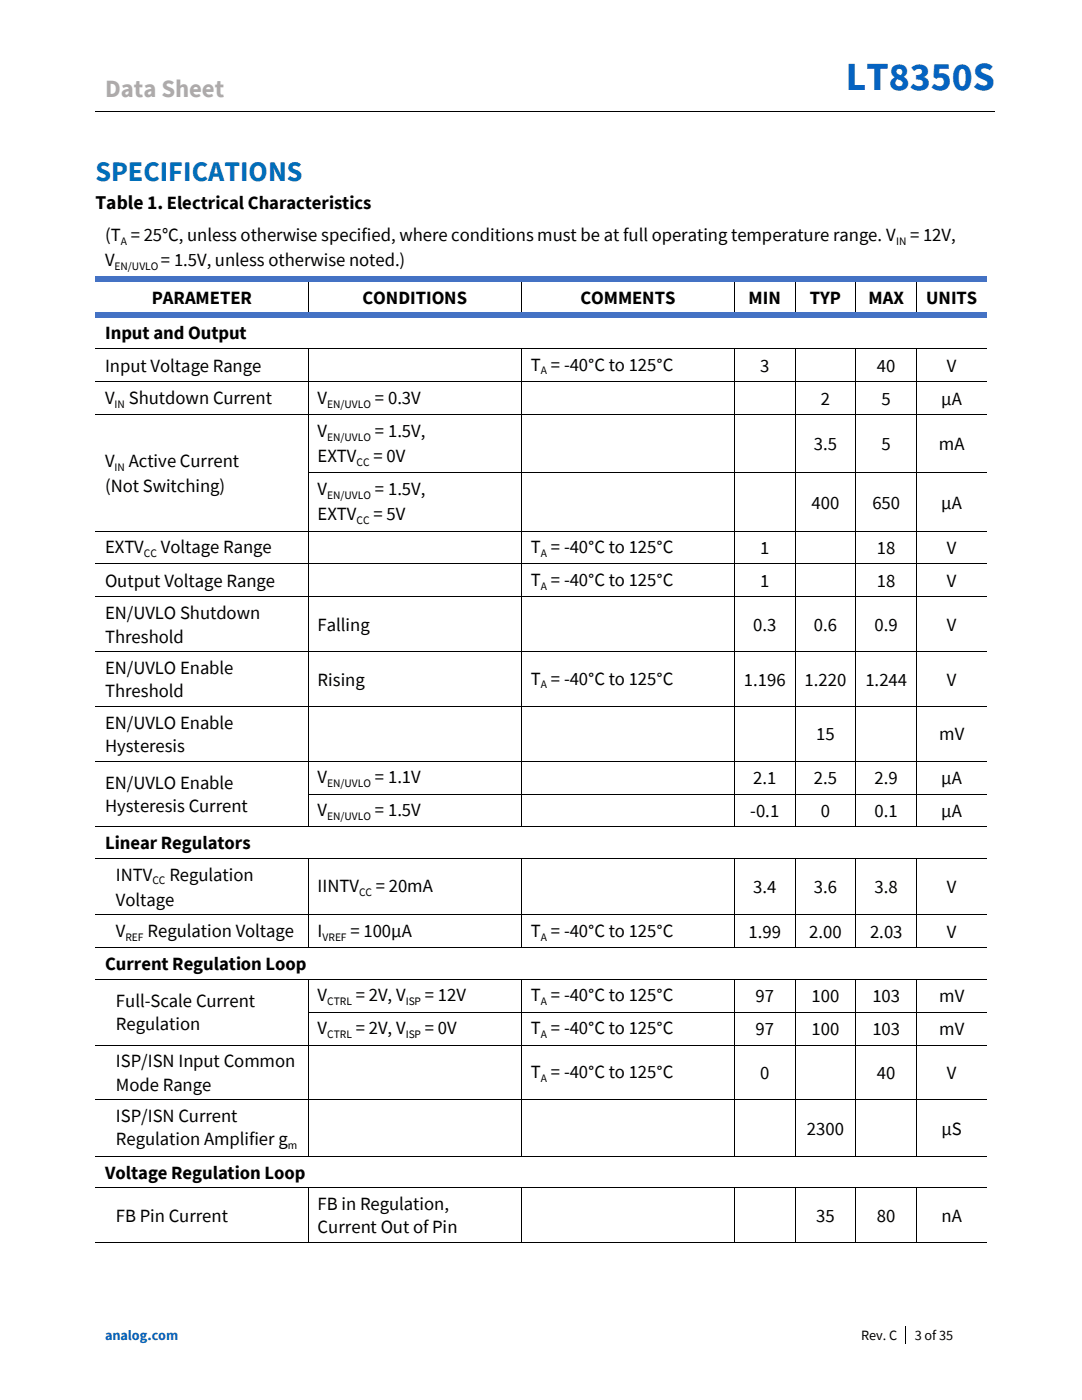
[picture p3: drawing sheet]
<svg xmlns="http://www.w3.org/2000/svg" width="216mm" height="279mm" viewBox="0 0 216 279" stroke-linecap="round" stroke-linejoin="round" font-family="sans-serif">
<defs><g id="words">
<text font-size="8" fill="#0563c1" x="168.8" y="18">LT8350S</text>
<text font-size="5.6" fill="#006fb9" x="19" y="36.2">SPECIFICATIONS</text>
<text font-size="5" fill="#aeaaaa" x="21" y="19.3">Data Sheet</text>
<text font-size="3.9" x="19" y="41.7">Table 1. Electrical Characteristics</text>
<g font-size="3.7">
<text x="21" y="48.1">(T = 25°C, unless otherwise specified, where conditions must be at full operating temperature range. V</text>
<text x="21" y="53.1">V</text>
<text x="32.1" y="53.1">= 1.5V, unless otherwise noted.)</text>
<text x="181.6" y="48.1">= 12V,</text>
<text x="30.3" y="60.6">PARAMETER</text>
<text x="72.3" y="60.6">CONDITIONS</text>
<text x="115.8" y="60.6">COMMENTS</text>
<text x="149.4" y="60.6">MIN</text>
<text x="161.6" y="60.6">TYP</text>
<text x="173.3" y="60.6">MAX</text>
<text x="184.8" y="60.6">UNITS</text>
<text x="21" y="67.7">Input and Output</text>
<text x="21" y="74.2">Input Voltage Range</text>
<text x="105.9" y="74">T = -40°C to 125°C</text>
<text x="151.7" y="74.2">3</text>
<text x="175" y="74.2">40</text>
<text x="188.9" y="74.2">V</text>
<text x="21" y="80.6">V</text>
<text x="25.7" y="80.6">Shutdown Current</text>
<text x="63.4" y="80.6">V</text>
<text x="74.8" y="80.6">= 0.3V</text>
<text x="163.8" y="80.8">2</text>
<text x="175.9" y="80.8">5</text>
<text x="187.8" y="80.8">µA</text>
<text x="63.4" y="87.2">V</text>
<text x="74.8" y="87.2">= 1.5V,</text>
<text x="162.4" y="89.9">3.5</text>
<text x="175.9" y="89.9">5</text>
<text x="187.4" y="89.9">mA</text>
<text x="21" y="93.2">V</text>
<text x="25.7" y="93.2">Active Current</text>
<text x="63.4" y="92.2">EXTV</text>
<text x="74.5" y="92.2">= 0V</text>
<text x="21" y="98.2">(Not Switching)</text>
<text x="63.4" y="98.8">V</text>
<text x="74.8" y="98.8">= 1.5V,</text>
<text x="161.9" y="101.5">400</text>
<text x="174.1" y="101.5">650</text>
<text x="187.8" y="101.5">µA</text>
<text x="63.4" y="103.8">EXTV</text>
<text x="74.5" y="103.8">= 5V</text>
<text x="21" y="110.4">EXTV</text>
<text x="32.1" y="110.4">Voltage Range</text>
<text x="105.9" y="110.4">T = -40°C to 125°C</text>
<text x="151.7" y="110.6">1</text>
<text x="175" y="110.6">18</text>
<text x="188.9" y="110.6">V</text>
<text x="21" y="117.2">Output Voltage Range</text>
<text x="105.9" y="117">T = -40°C to 125°C</text>
<text x="151.7" y="117.2">1</text>
<text x="175" y="117.2">18</text>
<text x="188.9" y="117.2">V</text>
<text x="21" y="123.6">EN/UVLO Shutdown</text>
<text x="63.4" y="125.9">Falling</text>
<text x="150.3" y="125.9">0.3</text>
<text x="162.4" y="125.9">0.6</text>
<text x="174.5" y="125.9">0.9</text>
<text x="188.9" y="125.9">V</text>
<text x="21" y="128.3">Threshold</text>
<text x="21" y="134.5">EN/UVLO Enable</text>
<text x="63.4" y="136.8">Rising</text>
<text x="105.9" y="136.7">T = -40°C to 125°C</text>
<text x="148.4" y="136.8">1.196</text>
<text x="160.6" y="136.8">1.220</text>
<text x="172.7" y="136.8">1.244</text>
<text x="188.9" y="136.8">V</text>
<text x="21" y="139.2">Threshold</text>
<text x="21" y="145.4">EN/UVLO Enable</text>
<text x="162.8" y="147.7">15</text>
<text x="187.4" y="147.7">mV</text>
<text x="21" y="150.1">Hysteresis</text>
<text x="21" y="157.5">EN/UVLO Enable</text>
<text x="63.4" y="156.3">V</text>
<text x="74.8" y="156.3">= 1.1V</text>
<text x="150.3" y="156.5">2.1</text>
<text x="162.4" y="156.5">2.5</text>
<text x="174.5" y="156.5">2.9</text>
<text x="187.8" y="156.5">µA</text>
<text x="21" y="162.1">Hysteresis Current</text>
<text x="63.4" y="162.9">V</text>
<text x="74.8" y="162.9">= 1.5V</text>
<text x="149.7" y="163.1">-0.1</text>
<text x="163.8" y="163.1">0</text>
<text x="174.5" y="163.1">0.1</text>
<text x="187.8" y="163.1">µA</text>
<text x="21" y="169.5">Linear Regulators</text>
<text x="23.1" y="175.8">INTV</text>
<text x="33.8" y="175.8">Regulation</text>
<text x="63.4" y="178.1">IINTV</text>
<text x="75" y="178.1">= 20mA</text>
<text x="150.3" y="178.3">3.4</text>
<text x="162.4" y="178.3">3.6</text>
<text x="174.5" y="178.3">3.8</text>
<text x="188.9" y="178.3">V</text>
<text x="23.1" y="180.8">Voltage</text>
<text x="23.1" y="187">V</text>
<text x="29.4" y="187">Regulation Voltage</text>
<text x="63.4" y="187">I</text>
<text x="69.9" y="187">= 100µA</text>
<text x="105.9" y="187">T = -40°C to 125°C</text>
<text x="149.4" y="187.2">1.99</text>
<text x="161.5" y="187.2">2.00</text>
<text x="173.6" y="187.2">2.03</text>
<text x="188.9" y="187.2">V</text>
<text x="21" y="193.6">Current Regulation Loop</text>
<text x="23.1" y="201">Full-Scale Current</text>
<text x="63.4" y="199.8">V</text>
<text x="71" y="199.8">= 2V, V</text>
<text x="84.8" y="199.8">= 12V</text>
<text x="105.9" y="199.8">T = -40°C to 125°C</text>
<text x="150.7" y="200">97</text>
<text x="161.9" y="200">100</text>
<text x="174.1" y="200">103</text>
<text x="187.4" y="200">mV</text>
<text x="23.1" y="205.6">Regulation</text>
<text x="63.4" y="206.5">V</text>
<text x="71" y="206.5">= 2V, V</text>
<text x="84.8" y="206.5">= 0V</text>
<text x="105.9" y="206.5">T = -40°C to 125°C</text>
<text x="150.7" y="206.6">97</text>
<text x="161.9" y="206.6">100</text>
<text x="174.1" y="206.6">103</text>
<text x="187.4" y="206.6">mV</text>
<text x="23.1" y="213">ISP/ISN Input Common</text>
<text x="105.9" y="215.2">T = -40°C to 125°C</text>
<text x="151.7" y="215.4">0</text>
<text x="175" y="215.4">40</text>
<text x="188.9" y="215.4">V</text>
<text x="23.1" y="217.7">Mode Range</text>
<text x="23.1" y="223.9">ISP/ISN Current</text>
<text x="161" y="226.4">2300</text>
<text x="187.9" y="226.4">µS</text>
<text x="23.1" y="228.6">Regulation Amplifier g</text>
<text x="21" y="235.2">Voltage Regulation Loop</text>
<text x="23.1" y="243.8">FB Pin Current</text>
<text x="63.4" y="241.4">FB in Regulation,</text>
<text x="162.8" y="243.8">35</text>
<text x="175" y="243.8">80</text>
<text x="187.9" y="243.8">nA</text>
<text x="63.4" y="246.1">Current Out of Pin</text>
</g>
<text font-size="2.8" fill="#0563c1" x="21" y="267.5">analog.com</text>
<g font-size="2.8">
<text x="171.8" y="267.5">Rev. C</text>
<text x="182.5" y="267.5">3 of 35</text>
</g>
<g font-size="2.3">
<text x="22.9" y="53.9">EN/UVLO</text>
<text x="24.1" y="48.9">A</text>
<text x="178.8" y="48.9">IN</text>
<text x="107.9" y="74.7">A</text>
<text x="22.9" y="81.3">IN</text>
<text x="65.3" y="81.3">EN/UVLO</text>
<text x="65.3" y="87.9">EN/UVLO</text>
<text x="22.9" y="93.9">IN</text>
<text x="71.1" y="92.9">CC</text>
<text x="65.3" y="99.5">EN/UVLO</text>
<text x="71.1" y="104.5">CC</text>
<text x="28.7" y="111.1">CC</text>
<text x="107.9" y="111.1">A</text>
<text x="107.9" y="117.7">A</text>
<text x="107.9" y="137.4">A</text>
<text x="65.3" y="157">EN/UVLO</text>
<text x="65.3" y="163.6">EN/UVLO</text>
<text x="30.4" y="176.5">CC</text>
<text x="71.6" y="178.8">CC</text>
<text x="25" y="187.7">REF</text>
<text x="64.4" y="187.7">VREF</text>
<text x="107.9" y="187.7">A</text>
<text x="65.3" y="200.6">CTRL</text>
<text x="81" y="200.6">ISP</text>
<text x="107.9" y="200.6">A</text>
<text x="65.3" y="207.2">CTRL</text>
<text x="81" y="207.2">ISP</text>
<text x="107.9" y="207.2">A</text>
<text x="107.9" y="215.9">A</text>
<text x="57.5" y="229.3">m</text>
</g>
</g></defs>
<path d="M19 22.4h83.3M102.4 22.4h96M180.6 264.7v3.6" fill="none" stroke="#000" stroke-width=".2"/>
<path d="M102.3 22.3h.1v.1h-.1z" fill-rule="evenodd" fill="#000"/>
<g fill="#4472c4">
<path d="M19 55.2h42.4v1.1h-42.4z" fill-rule="evenodd"/>
<path d="M61.4 55.2h1.1v1.1h-1.1z" fill-rule="evenodd"/>
<path d="M62.5 55.2h41.4v1.1h-41.4z" fill-rule="evenodd"/>
<path d="M103.9 55.2h1.1v1.1h-1.1z" fill-rule="evenodd"/>
<path d="M105 55.2h41.5v1.1h-41.5z" fill-rule="evenodd"/>
<path d="M146.5 55.2h1v1.1h-1z" fill-rule="evenodd"/>
<path d="M147.5 55.2h11.1v1.1h-11.1z" fill-rule="evenodd"/>
<path d="M158.6 55.2h1v1.1h-1z" fill-rule="evenodd"/>
<path d="M159.6 55.2h11.1v1.1h-11.1z" fill-rule="evenodd"/>
<path d="M170.7 55.2h1v1.1h-1z" fill-rule="evenodd"/>
<path d="M171.7 55.2h11.1v1.1h-11.1z" fill-rule="evenodd"/>
<path d="M182.8 55.2h1.1v1.1h-1.1z" fill-rule="evenodd"/>
<path d="M183.9 55.2h13v1.1h-13z" fill-rule="evenodd"/>
</g>
<path d="M61.5 56.3v6M104 56.3v6M146.5 56.3v6M158.6 56.3v6M170.8 56.3v6M182.9 56.3v6" fill="none" stroke="#000" stroke-width=".2"/>
<g fill="#4472c4">
<path d="M19 62.3h42.4v1.1h-42.4z" fill-rule="evenodd"/>
<path d="M61.4 62.3h1.1v1.1h-1.1z" fill-rule="evenodd"/>
<path d="M62.5 62.3h41.4v1.1h-41.4z" fill-rule="evenodd"/>
<path d="M103.9 62.3h1.1v1.1h-1.1z" fill-rule="evenodd"/>
<path d="M105 62.3h41.5v1.1h-41.5z" fill-rule="evenodd"/>
<path d="M146.5 62.3h1v1.1h-1z" fill-rule="evenodd"/>
<path d="M147.5 62.3h11.1v1.1h-11.1z" fill-rule="evenodd"/>
<path d="M158.6 62.3h1v1.1h-1z" fill-rule="evenodd"/>
<path d="M159.6 62.3h11.1v1.1h-11.1z" fill-rule="evenodd"/>
<path d="M170.7 62.3h1v1.1h-1z" fill-rule="evenodd"/>
<path d="M171.7 62.3h11.1v1.1h-11.1z" fill-rule="evenodd"/>
<path d="M182.8 62.3h1.1v1.1h-1.1z" fill-rule="evenodd"/>
<path d="M183.9 62.3h13v1.1h-13z" fill-rule="evenodd"/>
</g>
<g fill="none" stroke="#000" stroke-width=".2">
<path d="M19 69.6h42.4M19 76.2h42.4M61.5 69.6v6.5M61.5 76.3v6.4M61.6 69.6h42.3M61.6 76.2h42.3M104 69.6v6.5M104 76.3v6.4M104.1 69.6h42.4M104.1 76.2h42.4M146.5 69.6v6.5M146.5 76.3v6.4"/>
<path d="M146.6 69.6h12M146.6 76.2h12M158.6 69.6v6.5M158.6 76.3v6.4M158.7 69.6h12M158.7 76.2h12M170.8 69.6v6.5M170.8 76.3v6.4M170.9 69.6h11.9M170.9 76.2h11.9M182.9 69.6v6.5M182.9 76.3v6.4"/>
<path d="M183 69.6h13.9M183 76.2h13.9M19 82.7h42.4M61.5 82.8v11.5M61.5 94.5v11.4M61.6 82.7h42.3M61.6 94.4h42.3M104 82.8v11.5M104 94.5v11.4M104.1 82.7h42.4M104.1 94.4h42.4M146.5 82.8v11.5"/>
<path d="M146.5 94.5v11.4M146.6 82.7h12M146.6 94.4h12M158.6 82.8v11.5M158.6 94.5v11.4M158.7 82.7h12M158.7 94.4h12M170.8 82.8v11.5M170.8 94.5v11.4M170.9 82.7h11.9M170.9 94.4h11.9M182.9 82.8v11.5"/>
<path d="M182.9 94.5v11.4M183 82.7h13.9M183 94.4h13.9M19 106h42.4M19 112.5h42.4M19 119.1h42.4M61.5 106.1v6.4M61.5 112.6v6.5M61.5 119.2v10.8M61.6 106h42.3M61.6 112.5h42.3M61.6 119.1h42.3"/>
<path d="M104 106.1v6.4M104 112.6v6.5M104 119.2v10.8M104.1 106h42.4M104.1 112.5h42.4M104.1 119.1h42.4M146.5 106.1v6.4M146.5 112.6v6.5M146.5 119.2v10.8M146.6 106h12M146.6 112.5h12M146.6 119.1h12"/>
<path d="M158.6 106.1v6.4M158.6 112.6v6.5M158.6 119.2v10.8M158.7 106h12M158.7 112.5h12M158.7 119.1h12M170.8 106.1v6.4M170.8 112.6v6.5M170.8 119.2v10.8M170.9 106h11.9M170.9 112.5h11.9M170.9 119.1h11.9"/>
<path d="M182.9 106.1v6.4M182.9 112.6v6.5M182.9 119.2v10.8M183 106h13.9M183 112.5h13.9M183 119.1h13.9M19 130.1h42.4M61.5 130.2v10.7M61.6 130.1h42.3M104 130.2v10.7M104.1 130.1h42.4M146.5 130.2v10.7"/>
<path d="M146.6 130.1h12M158.6 130.2v10.7M158.7 130.1h12M170.8 130.2v10.7M170.9 130.1h11.9M182.9 130.2v10.7M183 130.1h13.9M19 141h42.4M19 151.9h42.4M61.5 141v10.8M61.5 152v6.4M61.5 158.6v6.4"/>
<path d="M61.6 141h42.3M61.6 151.9h42.3M61.6 158.5h42.3M104 141v10.8M104 152v6.4M104 158.6v6.4M104.1 141h42.4M104.1 151.9h42.4M104.1 158.5h42.4M146.5 141v10.8M146.5 152v6.4M146.5 158.6v6.4"/>
<path d="M146.6 141h12M146.6 151.9h12M146.6 158.5h12M158.6 141v10.8M158.6 152v6.4M158.6 158.6v6.4M158.7 141h12M158.7 151.9h12M158.7 158.5h12M170.8 141v10.8M170.8 152v6.4M170.8 158.6v6.4"/>
<path d="M170.9 141h11.9M170.9 151.9h11.9M170.9 158.5h11.9M182.9 141v10.8M182.9 152v6.4M182.9 158.6v6.4M183 141h13.9M183 151.9h13.9M183 158.5h13.9M19 165h42.4M19 171.3h42.4M61.5 171.4v11.1"/>
<path d="M61.6 165h42.3M61.6 171.3h42.3M104 171.4v11.1M104.1 165h42.4M104.1 171.3h42.4M146.5 171.4v11.1M146.6 165h12M146.6 171.3h12M158.6 171.4v11.1M158.7 165h12M158.7 171.3h12M170.8 171.4v11.1"/>
<path d="M170.9 165h11.9M170.9 171.3h11.9M182.9 171.4v11.1M183 165h13.9M183 171.3h13.9M19 182.6h42.4M19 189.1h42.4M19 195.4h42.4M61.5 182.7v6.4M61.5 195.5v6.4M61.6 182.6h42.3M61.6 189.1h42.3"/>
<path d="M61.6 195.4h42.3M104 182.7v6.4M104 195.5v6.4M104.1 182.6h42.4M104.1 189.1h42.4M104.1 195.4h42.4M146.5 182.7v6.4M146.5 195.5v6.4M146.6 182.6h12M146.6 189.1h12M146.6 195.4h12M158.6 182.7v6.4"/>
<path d="M158.6 195.5v6.4M158.7 182.6h12M158.7 189.1h12M158.7 195.4h12M170.8 182.7v6.4M170.8 195.5v6.4M170.9 182.6h11.9M170.9 189.1h11.9M170.9 195.4h11.9M182.9 182.7v6.4M182.9 195.5v6.4M183 182.6h13.9"/>
<path d="M183 189.1h13.9M183 195.4h13.9M19 208.6h42.4M19 219.5h42.4M61.5 202.1v6.4M61.5 208.7v10.7M61.5 219.6v11.1M61.6 202h42.3M61.6 208.6h42.3M61.6 219.5h42.3M104 202.1v6.4M104 208.7v10.7"/>
<path d="M104 219.6v11.1M104.1 202h42.4M104.1 208.6h42.4M104.1 219.5h42.4M146.5 202.1v6.4M146.5 208.7v10.7M146.5 219.6v11.1M146.6 202h12M146.6 208.6h12M146.6 219.5h12M158.6 202.1v6.4M158.6 208.7v10.7"/>
<path d="M158.6 219.6v11.1M158.7 202h12M158.7 208.6h12M158.7 219.5h12M170.8 202.1v6.4M170.8 208.7v10.7M170.8 219.6v11.1M170.9 202h11.9M170.9 208.6h11.9M170.9 219.5h11.9M182.9 202.1v6.4M182.9 208.7v10.7"/>
<path d="M182.9 219.6v11.1M183 202h13.9M183 208.6h13.9M183 219.5h13.9M19 230.8h42.4M19 237h42.4M61.5 237.1v10.7M61.6 230.8h42.3M61.6 237h42.3M104 237.1v10.7M104.1 230.8h42.4M104.1 237h42.4"/>
<path d="M146.5 237.1v10.7M146.6 230.8h12M146.6 237h12M158.6 237.1v10.7M158.7 230.8h12M158.7 237h12M170.8 237.1v10.7M170.9 230.8h11.9M170.9 237h11.9M182.9 237.1v10.7M183 230.8h13.9M183 237h13.9"/>
<path d="M19 247.9h42.4M61.6 247.9h42.3M104.1 247.9h42.4M146.6 247.9h12M158.7 247.9h12M170.9 247.9h11.9M183 247.9h13.9"/>
</g>
<g fill="#000">
<path d="M61.4 69.5h.2v.1h-.2z" fill-rule="evenodd"/>
<path d="M61.4 76.1h.2v.2h-.2z" fill-rule="evenodd"/>
<path d="M103.9 69.5h.2v.1h-.2z" fill-rule="evenodd"/>
<path d="M103.9 76.1h.2v.2h-.2z" fill-rule="evenodd"/>
<path d="M146.5 69.5h.1v.1h-.1z" fill-rule="evenodd"/>
<path d="M146.5 76.1h.1v.2h-.1z" fill-rule="evenodd"/>
<path d="M158.6 69.5h.1v.1h-.1z" fill-rule="evenodd"/>
<path d="M158.6 76.1h.1v.2h-.1z" fill-rule="evenodd"/>
<path d="M170.7 69.5h.2v.1h-.2z" fill-rule="evenodd"/>
<path d="M170.7 76.1h.2v.2h-.2z" fill-rule="evenodd"/>
<path d="M182.8 69.5h.2v.1h-.2z" fill-rule="evenodd"/>
<path d="M182.8 76.1h.2v.2h-.2z" fill-rule="evenodd"/>
<path d="M61.4 82.7h.2v.1h-.2z" fill-rule="evenodd"/>
<path d="M61.4 94.3h.2v.2h-.2z" fill-rule="evenodd"/>
<path d="M103.9 82.7h.2v.1h-.2z" fill-rule="evenodd"/>
<path d="M103.9 94.3h.2v.2h-.2z" fill-rule="evenodd"/>
<path d="M146.5 82.7h.1v.1h-.1z" fill-rule="evenodd"/>
<path d="M146.5 94.3h.1v.2h-.1z" fill-rule="evenodd"/>
<path d="M158.6 82.7h.1v.1h-.1z" fill-rule="evenodd"/>
<path d="M158.6 94.3h.1v.2h-.1z" fill-rule="evenodd"/>
<path d="M170.7 82.7h.2v.1h-.2z" fill-rule="evenodd"/>
<path d="M170.7 94.3h.2v.2h-.2z" fill-rule="evenodd"/>
<path d="M182.8 82.7h.2v.1h-.2z" fill-rule="evenodd"/>
<path d="M182.8 94.3h.2v.2h-.2z" fill-rule="evenodd"/>
<path d="M61.4 105.9h.2v.2h-.2z" fill-rule="evenodd"/>
<path d="M61.4 112.5h.2v.1h-.2z" fill-rule="evenodd"/>
<path d="M61.4 119.1h.2v.1h-.2z" fill-rule="evenodd"/>
<path d="M103.9 105.9h.2v.2h-.2z" fill-rule="evenodd"/>
<path d="M103.9 112.5h.2v.1h-.2z" fill-rule="evenodd"/>
<path d="M103.9 119.1h.2v.1h-.2z" fill-rule="evenodd"/>
<path d="M146.5 105.9h.1v.2h-.1z" fill-rule="evenodd"/>
<path d="M146.5 112.5h.1v.1h-.1z" fill-rule="evenodd"/>
<path d="M146.5 119.1h.1v.1h-.1z" fill-rule="evenodd"/>
<path d="M158.6 105.9h.1v.2h-.1z" fill-rule="evenodd"/>
<path d="M158.6 112.5h.1v.1h-.1z" fill-rule="evenodd"/>
<path d="M158.6 119.1h.1v.1h-.1z" fill-rule="evenodd"/>
<path d="M170.7 105.9h.2v.2h-.2z" fill-rule="evenodd"/>
<path d="M170.7 112.5h.2v.1h-.2z" fill-rule="evenodd"/>
<path d="M170.7 119.1h.2v.1h-.2z" fill-rule="evenodd"/>
<path d="M182.8 105.9h.2v.2h-.2z" fill-rule="evenodd"/>
<path d="M182.8 112.5h.2v.1h-.2z" fill-rule="evenodd"/>
<path d="M182.8 119.1h.2v.1h-.2z" fill-rule="evenodd"/>
<path d="M61.4 130h.2v.2h-.2z" fill-rule="evenodd"/>
<path d="M103.9 130h.2v.2h-.2z" fill-rule="evenodd"/>
<path d="M146.5 130h.1v.2h-.1z" fill-rule="evenodd"/>
<path d="M158.6 130h.1v.2h-.1z" fill-rule="evenodd"/>
<path d="M170.7 130h.2v.2h-.2z" fill-rule="evenodd"/>
<path d="M182.8 130h.2v.2h-.2z" fill-rule="evenodd"/>
<path d="M61.4 140.9h.2v.1h-.2z" fill-rule="evenodd"/>
<path d="M61.4 151.8h.2v.2h-.2z" fill-rule="evenodd"/>
<path d="M61.4 158.4h.2v.2h-.2z" fill-rule="evenodd"/>
<path d="M103.9 140.9h.2v.1h-.2z" fill-rule="evenodd"/>
<path d="M103.9 151.8h.2v.2h-.2z" fill-rule="evenodd"/>
<path d="M103.9 158.4h.2v.2h-.2z" fill-rule="evenodd"/>
<path d="M146.5 140.9h.1v.1h-.1z" fill-rule="evenodd"/>
<path d="M146.5 151.8h.1v.2h-.1z" fill-rule="evenodd"/>
<path d="M146.5 158.4h.1v.2h-.1z" fill-rule="evenodd"/>
<path d="M158.6 140.9h.1v.1h-.1z" fill-rule="evenodd"/>
<path d="M158.6 151.8h.1v.2h-.1z" fill-rule="evenodd"/>
<path d="M158.6 158.4h.1v.2h-.1z" fill-rule="evenodd"/>
<path d="M170.7 140.9h.2v.1h-.2z" fill-rule="evenodd"/>
<path d="M170.7 151.8h.2v.2h-.2z" fill-rule="evenodd"/>
<path d="M170.7 158.4h.2v.2h-.2z" fill-rule="evenodd"/>
<path d="M182.8 140.9h.2v.1h-.2z" fill-rule="evenodd"/>
<path d="M182.8 151.8h.2v.2h-.2z" fill-rule="evenodd"/>
<path d="M182.8 158.4h.2v.2h-.2z" fill-rule="evenodd"/>
<path d="M61.4 165h.2v.1h-.2z" fill-rule="evenodd"/>
<path d="M61.4 171.2h.2v.2h-.2z" fill-rule="evenodd"/>
<path d="M103.9 165h.2v.1h-.2z" fill-rule="evenodd"/>
<path d="M103.9 171.2h.2v.2h-.2z" fill-rule="evenodd"/>
<path d="M146.5 165h.1v.1h-.1z" fill-rule="evenodd"/>
<path d="M146.5 171.2h.1v.2h-.1z" fill-rule="evenodd"/>
<path d="M158.6 165h.1v.1h-.1z" fill-rule="evenodd"/>
<path d="M158.6 171.2h.1v.2h-.1z" fill-rule="evenodd"/>
<path d="M170.7 165h.2v.1h-.2z" fill-rule="evenodd"/>
<path d="M170.7 171.2h.2v.2h-.2z" fill-rule="evenodd"/>
<path d="M182.8 165h.2v.1h-.2z" fill-rule="evenodd"/>
<path d="M182.8 171.2h.2v.2h-.2z" fill-rule="evenodd"/>
<path d="M61.4 182.5h.2v.2h-.2z" fill-rule="evenodd"/>
<path d="M61.4 189.1h.2v.1h-.2z" fill-rule="evenodd"/>
<path d="M61.4 195.3h.2v.2h-.2z" fill-rule="evenodd"/>
<path d="M103.9 182.5h.2v.2h-.2z" fill-rule="evenodd"/>
<path d="M103.9 189.1h.2v.1h-.2z" fill-rule="evenodd"/>
<path d="M103.9 195.3h.2v.2h-.2z" fill-rule="evenodd"/>
<path d="M146.5 182.5h.1v.2h-.1z" fill-rule="evenodd"/>
<path d="M146.5 189.1h.1v.1h-.1z" fill-rule="evenodd"/>
<path d="M146.5 195.3h.1v.2h-.1z" fill-rule="evenodd"/>
<path d="M158.6 182.5h.1v.2h-.1z" fill-rule="evenodd"/>
<path d="M158.6 189.1h.1v.1h-.1z" fill-rule="evenodd"/>
<path d="M158.6 195.3h.1v.2h-.1z" fill-rule="evenodd"/>
<path d="M170.7 182.5h.2v.2h-.2z" fill-rule="evenodd"/>
<path d="M170.7 189.1h.2v.1h-.2z" fill-rule="evenodd"/>
<path d="M170.7 195.3h.2v.2h-.2z" fill-rule="evenodd"/>
<path d="M182.8 182.5h.2v.2h-.2z" fill-rule="evenodd"/>
<path d="M182.8 189.1h.2v.1h-.2z" fill-rule="evenodd"/>
<path d="M182.8 195.3h.2v.2h-.2z" fill-rule="evenodd"/>
<path d="M61.4 201.9h.2v.2h-.2z" fill-rule="evenodd"/>
<path d="M61.4 208.5h.2v.2h-.2z" fill-rule="evenodd"/>
<path d="M61.4 219.4h.2v.2h-.2z" fill-rule="evenodd"/>
<path d="M103.9 201.9h.2v.2h-.2z" fill-rule="evenodd"/>
<path d="M103.9 208.5h.2v.2h-.2z" fill-rule="evenodd"/>
<path d="M103.9 219.4h.2v.2h-.2z" fill-rule="evenodd"/>
<path d="M146.5 201.9h.1v.2h-.1z" fill-rule="evenodd"/>
<path d="M146.5 208.5h.1v.2h-.1z" fill-rule="evenodd"/>
<path d="M146.5 219.4h.1v.2h-.1z" fill-rule="evenodd"/>
<path d="M158.6 201.9h.1v.2h-.1z" fill-rule="evenodd"/>
<path d="M158.6 208.5h.1v.2h-.1z" fill-rule="evenodd"/>
<path d="M158.6 219.4h.1v.2h-.1z" fill-rule="evenodd"/>
<path d="M170.7 201.9h.2v.2h-.2z" fill-rule="evenodd"/>
<path d="M170.7 208.5h.2v.2h-.2z" fill-rule="evenodd"/>
<path d="M170.7 219.4h.2v.2h-.2z" fill-rule="evenodd"/>
<path d="M182.8 201.9h.2v.2h-.2z" fill-rule="evenodd"/>
<path d="M182.8 208.5h.2v.2h-.2z" fill-rule="evenodd"/>
<path d="M182.8 219.4h.2v.2h-.2z" fill-rule="evenodd"/>
<path d="M61.4 230.7h.2v.1h-.2z" fill-rule="evenodd"/>
<path d="M61.4 236.9h.2v.2h-.2z" fill-rule="evenodd"/>
<path d="M103.9 230.7h.2v.1h-.2z" fill-rule="evenodd"/>
<path d="M103.9 236.9h.2v.2h-.2z" fill-rule="evenodd"/>
<path d="M146.5 230.7h.1v.1h-.1z" fill-rule="evenodd"/>
<path d="M146.5 236.9h.1v.2h-.1z" fill-rule="evenodd"/>
<path d="M158.6 230.7h.1v.1h-.1z" fill-rule="evenodd"/>
<path d="M158.6 236.9h.1v.2h-.1z" fill-rule="evenodd"/>
<path d="M170.7 230.7h.2v.1h-.2z" fill-rule="evenodd"/>
<path d="M170.7 236.9h.2v.2h-.2z" fill-rule="evenodd"/>
<path d="M182.8 230.7h.2v.1h-.2z" fill-rule="evenodd"/>
<path d="M182.8 236.9h.2v.2h-.2z" fill-rule="evenodd"/>
<path d="M61.4 247.8h.2v.2h-.2z" fill-rule="evenodd"/>
<path d="M103.9 247.8h.2v.2h-.2z" fill-rule="evenodd"/>
<path d="M146.5 247.8h.1v.2h-.1z" fill-rule="evenodd"/>
<path d="M158.6 247.8h.1v.2h-.1z" fill-rule="evenodd"/>
<path d="M170.7 247.8h.2v.2h-.2z" fill-rule="evenodd"/>
<path d="M182.8 247.8h.2v.2h-.2z" fill-rule="evenodd"/>
</g>
<use href="#words"/>
</svg>
